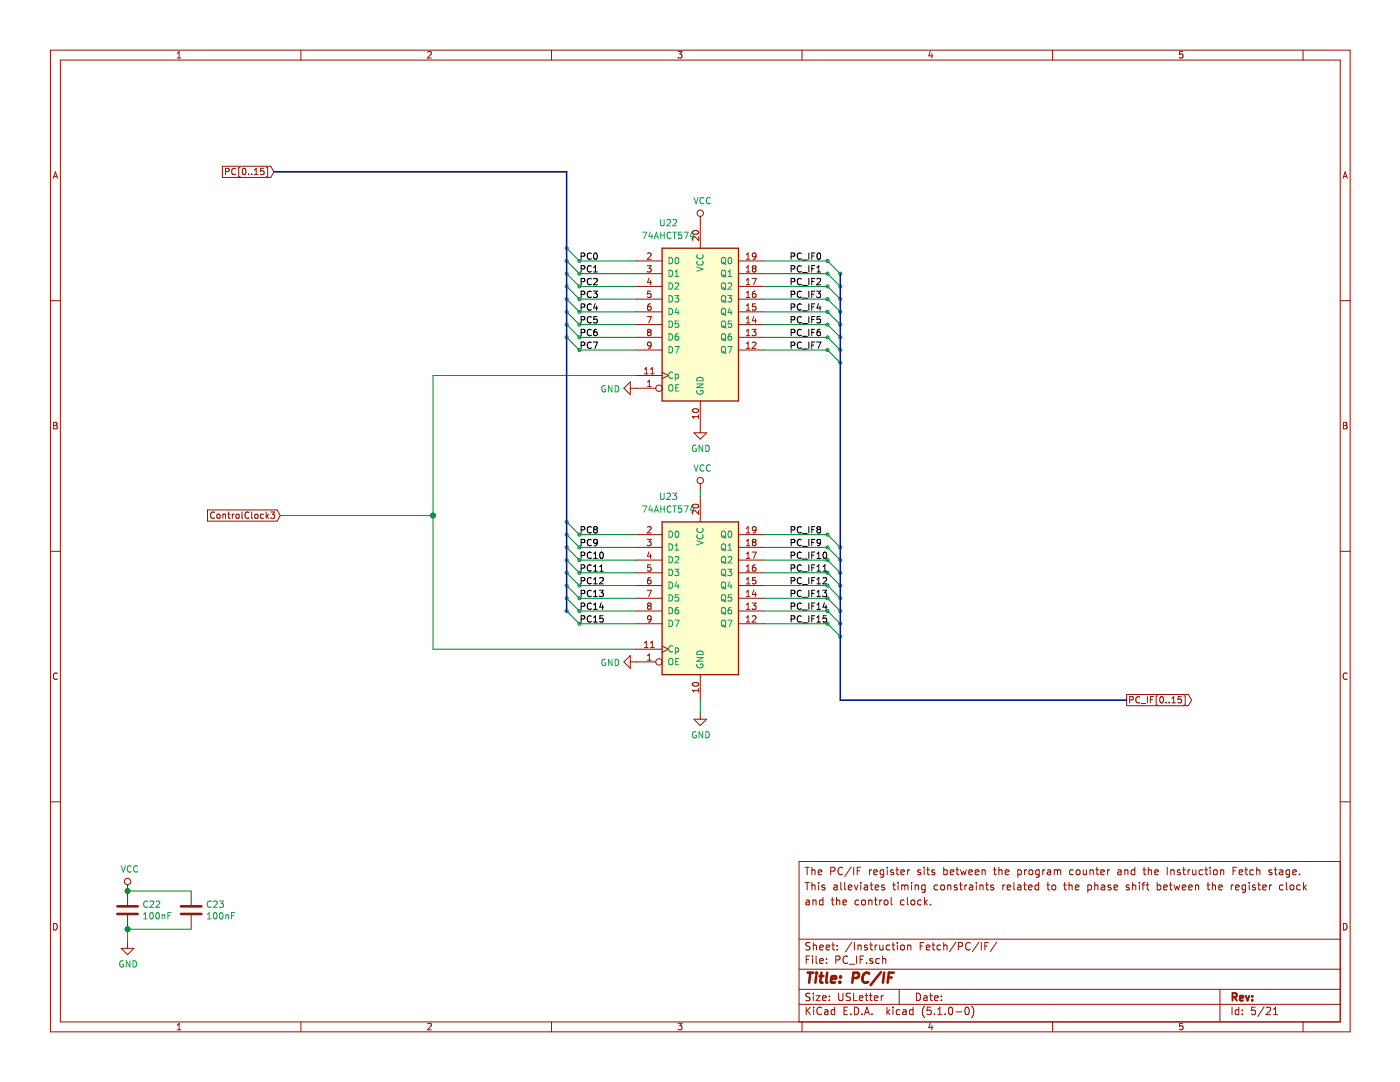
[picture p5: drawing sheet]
<svg xmlns="http://www.w3.org/2000/svg" width="279mm" height="216mm" viewBox="0 0 279 216" stroke-linecap="round" stroke-linejoin="round" font-family="sans-serif">
<g fill="none" stroke="#981200" stroke-width=".2">
<path d="M10.1 10h259.3v195.9h-259.3zM12 12h255.5v191.9h-255.5zM35.4 11.6h.7M35.4 10.6l.3-.3v1.3M60.1 10v2M85.3 10.4l.6-.1 .2 .3-.8 1h.8M110.1 10v2M135.3 10.3h.8l-.4 .5 .3 .1v.6l-.1 .1-.6-.1M160.1 10v2M185.7 10.2l-.4 1h.9M186 10.7v.9M210.1 10v2"/>
<path d="M236 10.3h-.6v.6l.2-.1h.4v.7l-.1 .1-.5-.1M260.1 10v2M10.6 35.6l.5-1.3 .4 1.3M10.7 35.2h.7M44.4 33.2h9.6l.7 1.1-.7 1.1h-9.6zM45 34.2h.6l.2-.2-.1-.3-.7-.1v1.2M47 33.7a.58 .58 0 0 0-.8 .5 .58 .58 0 0 0 .7 .6l.1-.1M47.9 33.5h-.3v1.8h.3M48.5 33.7l.1-.1a.67 .67 0 0 1 .5 .6 .67 .67 0 0 1-.5 .6l-.3-.4zM49.6 34.7v.1M50.2 34.7v.1M50.8 34.8h.7"/>
<path d="M50.8 33.9l.3-.3v1.2M52.6 33.6h-.6v.6l.5-.1 .2 .2v.3l-.2 .2-.5-.1M53.1 33.5h.3v1.8h-.3M268 35.6l.5-1.3 .4 1.3M268.1 35.2h.7M10.1 60h1.9M127.1 59.7h5M127.1 57.1h5M127.1 54.6h5M127.1 52.1h5M129.2 53h.8l-.5 .5 .4 .1 .1 .5-.3 .2-.5-.1M129.2 50.6l.5-.1 .3 .3-.8 .9h.8"/>
<path d="M129.5 55.5l-.3 .9h.8M129.8 56v.8M129.9 58.1h-.6l-.1 .6 .5-.1 .3 .2v.3l-.3 .3-.5-.2M138.3 46.1a.61 .61 0 0 1 .7-.2 .61 .61 0 0 1 .4 .7 .76 .76 0 0 1-1.2-.3zM139.4 47.2v.8l-.9-.8-.3 .3 .1 .5M139.8 43.2v6.3M147.4 59.7h5.1M147.4 57.1h5.1M147.4 54.6h5.1M147.4 52.1h5.1M148.9 53.4l.4-.4v1.3M148.9 50.8l.4-.3v1.2"/>
<path d="M148.9 55.9l.4-.4v1.3M148.9 58.4l.4-.3v1.3M148.9 59.4h.8M148.9 56.8h.8M148.9 54.3h.8M148.9 51.7h.8M150.1 55.5h.8l-.5 1.3M150.4 53.6l-.3-.3 .3-.3h.2l.3 .3-.3 .3M150.4 53.6l-.3 .2 .1 .4 .2 .1 .4-.1 .1-.1v-.3l-.3-.2M150.4 53.6h.2M150.8 58.1l-.5 .1-.2 .4 .1 .6 .6 .1 .1-.2-.1-.5h-.4l-.3 .2M150.9 51l-.3 .3-.3-.1-.2-.2 .2-.5h.3l.2 .1a.84 .84 0 0 1-.3 1.1h-.2"/>
<path d="M267.5 60h1.9M125.8 76.2v2.5l-1.3-1.2zM125.8 77.5h5.1M127.1 74.9h5M127.1 69.8h5M127.1 67.3h5M127.1 64.8h5M127.1 62.2h5M128.6 73.7l.4-.4v1.3M128.6 74.6h.7M129.2 63.2h.8l-.5 1.2M129.2 77.1h.8"/>
<path d="M129.2 76.2l.4-.3v1.2M129.5 66.3l-.3 .2v.3l.3 .2 .3-.1 .2-.1v-.3l-.3-.2M129.5 66.3l-.3-.3 .3-.3h.2l.3 .3-.3 .3M129.5 66.3h.2M129.8 74.6h.8M129.8 73.7l.4-.4v1.3M129.8 60.6h-.2a.79 .79 0 0 0-.1 1.3l.3-.1 .2-.4-.3-.3h-.2l-.3 .3M130 68.8l-.3 .2h-.4l-.1-.2 .1-.4 .4-.2 .3 .3-.2 .9-.5 .1M132.1 74.3l1.3 .6-1.3 .7M147.4 69.8h5.1M147.4 67.3h5.1M147.4 64.8h5.1"/>
<path d="M147.4 62.2h5.1M148.9 66.1l.4-.4v1.3M148.9 69.5h.8M148.9 61l.4-.4v1.3M148.9 63.5l.4-.3v1.2M148.9 68.6l.4-.4v1.3M148.9 67h.8M148.9 64.4h.8M148.9 61.9h.8M150.1 65.7h.8l-.5 .5 .4 .1 .1 .5-.3 .2-.5-.1M150.1 68.4l.5-.2 .3 .4-.8 .9h.8M150.4 63.1l-.3 .9h.8"/>
<path d="M150.8 63.6v.8M150.8 60.6h-.6l-.1 .6 .5-.1 .3 .3v.3l-.3 .2-.5-.1M10.7 84.3h.4l.3 .2-.3 .4 .3 .2-.2 .5h-.5zM10.7 84.9h.4M138.3 81.7a.61 .61 0 0 1 .7-.2 .61 .61 0 0 1 .4 .6 .76 .76 0 0 1-1.2-.2zM138.5 86.4h2.5l-1.2 1.2zM139.4 82.8v.7M139.4 83.1h-1.2l.3 .4M139.8 80v6.4M139.8 96.5v1.3M139.8 99.1v5M268.1 84.3h.4l.3 .2-.3 .4 .3 .2-.2 .5h-.5z"/>
<path d="M268.1 84.9h.4M10.1 110h1.9M41.4 101.8h13.9l.6 1.1-.6 1.1h-13.9zM42.8 102.3a.56 .56 0 0 0-.8 .5 .56 .56 0 0 0 .8 .5M43.4 102.6l.5 .1-.1 .7h-.3l-.2-.2zM44.5 102.7l.5-.1v.8M44.5 102.6v.8M45.4 102.6h.5M45.6 102.2v1.1l.3 .1M46.4 102.6v.8M46.7 102.6l-.3 .2M47.2 102.6l.5 .1-.1 .7h-.3l-.2-.2z"/>
<path d="M48.3 102.2v1.1l.2 .1M49.7 102.3a.56 .56 0 0 0-.8 .1 .56 .56 0 0 0 .1 .7l.3 .3 .4-.1M50.2 102.2v1.1l.2 .1M51 102.6h.3l.2 .2v.4l-.2 .2-.5-.2zM52.6 102.6h-.4l-.2 .2 .1 .6h.5M53.1 102.2v1.2M53.2 102.9l.4 .5M53.6 102.6l-.5 .5M54 102.2h.8l-.4 .4 .4 .2v.5l-.2 .1-.6-.1M127.1 119.4h5M127.1 116.8h5M127.1 114.3h5"/>
<path d="M127.1 111.8h5M127.1 109.2h5M127.1 106.7h5M129.2 107.6h.8l-.5 .5 .4 .1 .1 .5-.3 .2-.5-.1M129.2 117.8h.8l-.5 1.2M129.2 105.2l.5-.1 .3 .3-.8 .9h.8M129.5 110.1l-.3 .9h.8M129.8 115.2h-.2a.79 .79 0 0 0-.1 1.3h.3l.2-.5-.3-.3h-.2l-.3 .3M129.8 110.6v.8M129.9 112.7h-.6l-.1 .6 .5-.1 .3 .2v.3l-.3 .3-.5-.2M138.3 100.7a.61 .61 0 0 1 .7-.2 .61 .61 0 0 1 .4 .7 .76 .76 0 0 1-1.2-.3zM139.4 101.8v.8l-.9-.8-.3 .3 .1 .5"/>
<path d="M147.4 119.4h5.1M147.4 116.8h5.1M147.4 114.3h5.1M147.4 111.8h5.1M147.4 109.2h5.1M147.4 106.7h5.1M148.9 105.4l.4-.3v1.2M148.9 108l.4-.4v1.3M148.9 110.5l.4-.3v1.2M148.9 113.1l.4-.4v1.3M148.9 115.6l.4-.4v1.3M148.9 118.1l.4-.3v1.2"/>
<path d="M148.9 119h.8M148.9 116.5h.8M148.9 114h.8M148.9 111.4h.8M148.9 108.9h.8M148.9 106.3h.8M150.1 110.2h.8l-.5 1.2M150.4 108.2l-.3-.3 .3-.3h.2l.3 .3-.3 .3M150.4 108.2l-.3 .2 .1 .4 .2 .1 .4-.1 .1-.1v-.3l-.3-.2M150.4 108.2h.2M150.4 117.7l-.3 .9h.8M150.8 112.7l-.5 .1-.2 .5 .1 .5 .6 .1 .1-.2-.1-.4-.4-.1-.3 .2"/>
<path d="M150.8 118.2v.8M150.8 115.2h-.6l-.1 .6 .5-.1 .3 .3v.3l-.3 .2-.5-.1M150.9 105.6l-.3 .3-.3-.1-.2-.2 .2-.4 .3-.1 .2 .1a.84 .84 0 0 1-.3 1.1h-.2M267.5 110h1.9M11.4 134.4a.62 .62 0 0 0-.8 .4 .62 .62 0 0 0 .6 .8l.2-.1M125.8 132.1h5.1M125.8 130.8v2.5l-1.3-1.2zM127.1 129.5h5M127.1 124.5h5M127.1 121.9h5M128.6 128.3l.4-.4v1.3M128.6 129.2h.7"/>
<path d="M129.2 130.8l.4-.3v1.2M129.2 131.7h.8M129.5 120.9l-.3-.3 .3-.3h.2l.3 .3-.3 .3M129.5 120.9l-.3 .2v.3l.3 .2 .3-.1 .2-.1v-.3l-.3-.2M129.5 120.9h.2M129.8 128.3l.4-.4v1.3M129.8 129.2h.8M130 123.4l-.3 .2h-.4l-.1-.2 .1-.4 .4-.1 .3 .2-.2 .9-.5 .1M132.1 128.9l1.3 .6-1.3 .7M138.3 136.3a.61 .61 0 0 1 .7-.2 .61 .61 0 0 1 .4 .6 .76 .76 0 0 1-1.2-.2zM139.4 137.4v.7M139.4 137.7h-1.2l.3 .4"/>
<path d="M139.8 134.6v5.1M147.4 124.5h5.1M147.4 121.9h5.1M148.9 120.7l.4-.4v1.3M148.9 123.2l.4-.3v1.2M148.9 124.1h.8M148.9 121.6h.8M150.1 120.3h.8l-.5 .5 .4 .1 .1 .5-.3 .2-.5-.1M150.1 123l.5-.1 .3 .3-.8 .9h.8M224.8 138.6h12.4l.6 1.1-.6 1.1h-12.4zM225.5 139.6l.6-.1v-.4l-.6-.1v1.3M227.5 139.1a.56 .56 0 0 0-.8 .5 .56 .56 0 0 0 .8 .5"/>
<path d="M229 139v1.3M229.6 139.6h.4M230.2 139h-.6v1.3M231 138.9h-.3v1.8h.3M231.6 139.1l.2-.1a.67 .67 0 0 1 .4 .6 .67 .67 0 0 1-.4 .7l-.3-.5zM233.9 139.3l.3-.3v1.3M235.7 139h-.6v.6l.5-.1 .2 .2v.3l-.2 .3-.5-.2M236.2 138.9h.3v1.8h-.3M268.8 134.4a.62 .62 0 0 0-.8 .4 .62 .62 0 0 0 .6 .8l.2-.1M10.1 160h1.9M138.5 143.5h2.5l-1.2 1.3zM139.8 142.2v1.3"/>
<path d="M227.7 140.4h1M232.7 140.1v.2M233.3 140.1v.2M233.9 140.3h.7M267.5 160h1.9M25.5 176.5v4.1M38.2 177.8v2.8M160.7 176.1h.8M160.7 173.1h.8M160.9 179.7h.5l.1 .9M161.1 173.1v1.4M161.1 176.1v1.5"/>
<path d="M161.5 179.9l-.5 .1-.2 .2 .2 .4 .5-.1M162 173.1v1.4M162 176.1v1.5M162 173.7l.1-.1a.37 .37 0 0 1 .6 .2v.7M162 176.7h.1a.37 .37 0 0 1 .6 .1v.8M162.2 179.7l.2-.1 .4 .1 .1 .9M162.2 179.6v1M163.3 174.1l.7-.2-.1-.3h-.4l-.2 .2 .1 .7h.5M163.4 176.1v.1M163.4 176.6v1M164.2 179.7l-.4-.1-.3 .3 .1 .5 .2 .2 .4-.1M164.2 179.1v1.5"/>
<path d="M164.6 176.7a.37 .37 0 0 0-.6 .1l.1 .2 .5 .1v.2l-.2 .3-.4-.1M165.8 173.8h.7l.2-.2-.2-.5h-.7v1.4M165.9 179.6h.6M166.1 179.1v1.3l.4 .2M166.5 176.7h.5l.1 .9M166.9 179.7h.1a.37 .37 0 0 1 .6 .1v.8M166.9 179.1v1.5M167.1 176.9l-.5 .1-.2 .2 .2 .4 .5-.1M167.8 176.1v1.3l.2 .2M168.2 173.2a.59 .59 0 0 0-.8 0 .59 .59 0 0 0-.2 .7 .56 .56 0 0 0 .3 .6 .56 .56 0 0 0 .7-.1M168.6 176.1v1.3l.2 .2M169.3 177.1l.7-.2-.1-.2-.4-.1-.2 .2 .1 .7h.5"/>
<path d="M169.9 173l-1.3 1.9M170.4 173.1v1.4M170.5 176.6l.4 1 .3-1M171.1 173.8h.5M171.4 179.7l-.5-.1-.3 .3 .1 .5 .2 .2 .5-.1M171.8 176.1v.1M171.8 176.6v1M171.8 173.1h-.7v1.4M172 179.7l.2-.1 .4 .1v.7l-.2 .2-.4-.2zM172.5 176.7h.6l.1 .9M173.2 176.9l-.6 .1-.2 .2 .2 .4 .6-.1M173.4 179.7a.37 .37 0 0 1 .6 .1v.8"/>
<path d="M173.4 179.6v1M173.5 173.6v.9M173.6 176.6h.6M173.9 176.1v1.3l.3 .2M173.9 173.6h-.3l-.1 .2M174.4 174.1l.7-.2-.1-.3h-.4l-.2 .2v.7h.6M174.5 179.6h.6M174.7 177.1l.7-.2-.1-.2-.4-.1-.2 .2v.7h.6M174.7 179.1v1.3l.4 .2M175.6 179.6v1M176 179.6l-.4 .3M176.4 173.6v1.2l-.3 .3-.4-.1"/>
<path d="M176.4 173.6h-.5l-.3 .2 .1 .6 .2 .1h.5M176.5 176.7a.37 .37 0 0 0-.6 .1l.1 .2 .5 .1 .1 .2-.2 .3-.5-.1M176.5 179.7l.2-.1 .4 .1v.7l-.2 .2-.4-.2zM177.1 173.1v.1M177.1 173.6v.9M177.9 179.1v1.3l.2 .2M178.1 176.6h.6M178.3 173.6h-.4l-.2 .2 .1 .2 .5 .1v.4h-.6M178.4 176.1v1.3l.3 .2M178.8 173.6h.6M179 173.1v1.2l.4 .2M179.2 176.1v.1"/>
<path d="M179.2 176.6v1M179.8 174.1l.7-.2-.1-.3h-.4l-.2 .2 .1 .7h.5M179.9 176.7l.5-.1 .2 .2M179.9 176.6v1M180.4 179.7l-.4-.1-.3 .3 .1 .5 .2 .2 .4-.1M180.6 176.8l.2-.2 .3 .1 .1 .9M180.6 176.8v.8M181.1 179.1v1.3l.2 .2M181.1 173.6v.9M181.6 173.6l-.5 .2M181.9 179.7l.2-.1 .4 .1v.7l-.2 .2-.4-.2zM181.9 176.1v.1"/>
<path d="M181.9 176.6v1M182.6 176.7h.1a.37 .37 0 0 1 .6 .1v.8M182.6 176.6v1M183.7 173.6a.37 .37 0 0 0-.6 .2l.1 .2 .5 .1 .1 .2-.2 .2h-.5M183.9 179.7l-.5-.1-.3 .3 .1 .5 .2 .2 .5-.1M184.4 173.1v.1M184.4 173.6v.9M184.5 179.1v1.5M184.6 176.7l-.4-.1-.3 .3 .1 .5 .2 .2 .4-.1M184.6 176.6v1.2l-.2 .3-.4-.1M184.9 173.6h.6M185.1 179.6l-.6 .5"/>
<path d="M185.1 173.1v1.2l.4 .2M186.5 173.6h-.4l-.2 .2 .1 .2 .5 .1v.4h-.6M187.1 176.7l-.4-.1-.3 .3 .1 .5 .2 .2 .4-.1M187.8 176.7l.2-.1 .4 .1v.7l-.2 .2-.4-.2zM188.3 173.1v1.4M188.3 173.6h.5l.3 .2-.1 .6-.2 .1h-.5M189.1 176.7l.3-.1 .3 .1 .1 .9M189.1 176.6v1M189.6 174.1l.8-.2-.1-.3h-.5l-.2 .2 .1 .7h.6M190.8 173.6h.5M191 176.7l-.4-.1-.2 .2 .1 .2 .5 .1v.4h-.6M191 173.1v1.2l.3 .2"/>
<path d="M191.5 176.6h.6M191.7 176.1v1.3l.4 .2M191.7 173.6l.3 .9 .3-.7 .3 .7 .2-.9M192.6 176.6v1M193 176.6l-.4 .3M193.4 174.1l.7-.2-.1-.3h-.4l-.2 .2v.7h.6M193.5 176.7h.6v.9M194.1 176.9l-.5 .1-.2 .2 .2 .4 .5-.1M194.6 174.1l.8-.2-.1-.3h-.5l-.2 .2 .1 .7h.6M194.8 176.1v.1M194.8 176.6v1M195.6 176.7l.2-.1 .3 .1 .1 .9"/>
<path d="M195.6 176.6v1M196 173.7l.2-.1h.4v.9M196 173.6v.9M196.7 176.6h.6M196.9 176.1v1.3l.4 .2M198.3 176.7a.37 .37 0 0 0-.6 .1l.1 .2 .5 .1 .1 .2-.3 .3-.4-.1M198.3 173.6h.5M198.5 173.1v1.2l.3 .2M199.3 173.7l.2-.1h.4l.1 .9M199.3 173.1v1.4M200.1 176.6v1M200.6 176.6l-.3 .1-.2 .2"/>
<path d="M200.6 174.1l.8-.2-.1-.3h-.5l-.2 .2 .1 .7h.6M201 177.1l.7-.2-.1-.2-.4-.1-.2 .2v.7h.6M202.3 176.1v1.3l.2 .2M203.1 176.7h.6l.1 .9M203.1 173.6h.5l.2 .2v.6l-.2 .1h-.5M203.1 173.6v1.5M203.8 176.9l-.5 .1-.2 .2 .2 .4 .5-.1M204.3 176.6h.5M204.5 176.1v1.3l.3 .2M204.5 173.6v.9M204.9 173.6l-.4 .2M205.3 177.1l.7-.2-.1-.2-.4-.1-.2 .2v.7h.6"/>
<path d="M205.4 173.7l.2-.1 .5 .1v.7l-.3 .1-.4-.1zM207.3 176.7l-.5-.1-.2 .3v.5l.2 .2 .5-.1M207.3 176.1v1.5M207.4 173.6l-.1 1.3-.2 .2-.3-.1M207.4 173.6h-.4l-.3 .2 .1 .6 .2 .1h.4M208.1 173.6v.9M208.5 173.6l-.4 .2M208.9 176.6h.6M209 173.6h.6l.1 .9M209.1 176.1v1.3l.4 .2M209.7 173.9l-.5 .1-.2 .2 .2 .3h.5M210 176.7l.2-.1 .4 .1v.7l-.2 .2-.4-.2z"/>
<path d="M210.4 173.7l.1-.1a.37 .37 0 0 1 .6 .2M210.4 173.6v.9M211.1 173.8l.2-.2h.3l.1 .9M211.1 173.8v.7M212.2 176.6h.6M212.5 176.1v1.3l.3 .2M213.3 176.7h.1a.37 .37 0 0 1 .6 .1v.8M213.3 176.1v1.5M214.2 173.6h-.5l-.2 .2v.6l.2 .1h.5M214.6 177.1l.7-.2-.1-.2-.4-.1-.2 .2 .1 .7h.5M214.8 173.7l.2-.1 .5 .1v.7l-.3 .1-.4-.1zM216.2 173.6l.1 .9h.3l.2-.1"/>
<path d="M216.8 173.6v.9M217.1 176.7l.4-.1 .3 .3v.5l-.3 .2-.4-.1M217.1 176.6v1.5M217.5 173.7l.1-.1a.37 .37 0 0 1 .6 .2v.7M217.5 173.6v.9M218.5 176.7l.2-.1 .3 .1 .1 .9M218.5 176.1v1.5M218.7 173.6h.6M218.9 173.1v1.2l.4 .2M219.7 174.1l.7-.2-.1-.3h-.4l-.2 .2v.7h.6M219.8 176.7h.6l.1 .9M220.5 176.9l-.5 .1-.3 .2 .3 .4 .5-.1"/>
<path d="M221 173.6v.9M221.5 173.6l-.5 .2M221.7 176.7l-.4-.1-.2 .2 .1 .2 .5 .1v.4h-.6M222.3 177.1l.7-.2v-.2l-.5-.1-.2 .2 .1 .7h.6M223.1 173.6h.6l.1 .9M223.8 173.9l-.6 .1-.2 .2 .2 .3h.6M224.5 173.7l.2-.1h.3l.1 .9M224.5 173.6v.9M225.3 176.7l-.4-.1-.2 .2 .1 .2 .5 .1v.4h-.6M226 176.7h.1a.37 .37 0 0 1 .6 .1v.8M226 176.1v1.5M226.5 173.6h-.5l-.3 .2 .1 .6 .2 .1h.5"/>
<path d="M226.5 173.1v1.4M227.4 176.1v.1M227.4 176.6v1M227.9 176.6h.6M228.1 173.6h.6M228.3 173.1v1.2l.4 .2M228.5 176.1l-.4 .2v1.3M228.7 176.6h.6M229 176.1v1.3l.3 .2M229.2 173.7v-.1a.37 .37 0 0 1 .6 .2v.7M229.2 173.1v1.4M230.5 174.1l.7-.2-.1-.3h-.4l-.2 .2v.7h.6"/>
<path d="M230.9 176.7l.5-.1 .3 .3-.1 .5-.2 .2-.5-.1M230.9 176.1v1.5M232.2 177.1l.7-.2v-.2l-.5-.1-.2 .2 .1 .7h.6M232.9 173.1v1.4M233.4 176.6h.5M233.6 176.1v1.3l.3 .2M233.7 173.7v-.1a.37 .37 0 0 1 .6 .2v.7M233.7 173.6v.9M234.3 176.6l.3 1 .3-.7 .3 .7 .2-1M235.5 173.6h-.3l-.2 .2v.2l.5 .1v.4h-.5M235.9 177.1l.8-.2-.1-.2-.4-.1-.3 .2 .1 .7h.6M236 173.6h.6"/>
<path d="M236.2 173.1v1.2l.4 .2M237.1 173.6v.9M237.2 177.1l.8-.2-.1-.2-.5-.1-.2 .2 .1 .7h.6M237.5 173.6l-.4 .2M238 173.6l.1 .9h.3l.3-.1M238.6 176.7l.2-.1 .4 .1v.9M238.6 176.6v1M238.7 173.6v.9M240 173.6h-.4l-.3 .2 .1 .6 .2 .1h.4M240.4 173.6h.6M240.7 173.1v1.2l.3 .2M240.9 176.6h.5"/>
<path d="M241.1 176.1v1.3l.3 .2M241.5 173.1v.1M241.5 173.6v.9M241.9 176.7l.3-.1 .3 .1 .1 .9M241.9 176.1v1.5M242.2 173.7l.2-.1 .5 .1v.7l-.2 .1-.5-.1zM243.2 177.1l.7-.2v-.2l-.5-.1-.2 .2 .1 .7h.6M243.6 173.7l.2-.1h.4v.9M243.6 173.6v.9M245.7 176.6v1M246.1 173.8h.5M246.2 176.6l-.5 .3"/>
<path d="M246.6 177.1l.7-.2-.1-.2-.4-.1-.2 .2 .1 .7h.5M246.8 173.1h-.7v1.4M247.3 174.1l.7-.2-.1-.3h-.4l-.2 .2 .1 .7h.5M248.4 173.6h.6M248.6 176.7l-.4-.1-.3 .3v.5l.3 .2 .4-.1M248.6 176.6l-.1 1.3-.2 .2-.4-.1M248.6 173.1v1.2l.4 .2M249.3 176.1v.1M249.3 176.6v1M250.1 173.6h-.4l-.3 .2 .1 .6 .2 .1h.4M250.5 176.7l-.4-.1-.2 .2 .1 .2 .5 .1v.4h-.6M250.8 173.7l.1-.1a.37 .37 0 0 1 .5 .2v.7"/>
<path d="M250.8 173.1v1.4M251 176.6h.6M251.2 176.1v1.3l.4 .2M252 177.1l.7-.2v-.2l-.5-.1-.2 .2 .1 .7h.6M253.4 176.6v1M253.8 176.6l-.3 .1-.1 .2M253.8 173.6h-.4l-.2 .2 .1 .2 .5 .1v.4h-.6M254.3 173.6h.6M254.5 173.1v1.2l.4 .2M255.4 173.6h.5l.1 .9M256 173.9l-.5 .1-.2 .2 .2 .3h.5M256.1 176.7l-.4-.1-.3 .3v.5l.3 .2 .4-.1"/>
<path d="M256.7 176.1v1.3l.2 .2M257.4 173.6v1.2l-.3 .3-.4-.1M257.4 173.6h-.5l-.3 .2 .1 .6 .2 .1h.5M257.5 176.7l.2-.1 .4 .1v.7l-.2 .2-.4-.2zM258 174.1l.7-.2v-.3h-.5l-.2 .2 .1 .7h.6M259.4 174.4v.1M259.5 176.7l-.4-.1-.3 .3 .1 .5 .2 .2 .4-.1M260.2 176.1v1.5M260.3 177l.4 .6M260.7 176.6l-.5 .5M267.5 171.9h-108v32M10.7 184.3a.65 .65 0 0 1 .7 .6 .65 .65 0 0 1-.7 .7z"/>
<path d="M24.2 189.2h2.5l-1.2 1.3zM25.5 182.6v2.8M25.5 188v1.2M38.2 182.6v2.8M159.5 197.4h108M159.5 193.4h108M159.5 187.4h108M160.9 191.5h.5M161.6 190.8h-.7v1.5M161.7 198.2h-.6l-.3 .3 .1 .3 .7 .3v.4l-.2 .2-.6-.1M161.7 188.1h-.6l-.3 .2 .1 .4 .7 .3v.4l-.2 .2-.6-.1M162.2 190.8v.1"/>
<path d="M162.2 191.3v1M162.3 188.1v1.5M162.3 198.2v.1M162.3 198.7v1M162.3 188.7l.2-.1h.4v1M162.9 198.7h.8l-.8 1h.8M162.9 190.8v1.2l.2 .3M163.6 189.1l.7-.2-.1-.3h-.4l-.2 .2 .1 .7h.5M163.6 191.8l.7-.2-.1-.3h-.4l-.2 .2 .1 .7h.5M164.2 199.2l.7-.2-.1-.2-.4-.1-.2 .2v.7h.6M164.9 189.1l.7-.2-.1-.3h-.4l-.2 .2 .1 .7h.5M165 192.1v.2"/>
<path d="M165 191.3v.2M165.5 198.8v.1M165.5 199.5v.2M166 188.6h.6M166.2 188.1v1.3l.4 .2M166.8 191.5h.7l.1-.6-.2-.1h-.6v1.5M167.1 189.4v.2M167.1 188.6v.2M167.4 198.2v1.2l.2 .3h.4l.2-.3v-1.2M168.2 180.1l.7-.2v-.2l-.5-.1-.2 .2 .1 .7h.6M169.1 190.9a.7 .7 0 0 0-.9 .5 .7 .7 0 0 0 .7 .9l.2-.2M169.4 192.4h1.2"/>
<path d="M169.7 198.2h-.6l-.2 .3v.3l.8 .3v.4l-.3 .2-.5-.1M170 188l-1.3 1.9M170.4 198.2v1.5h.7M170.5 188.1v1.5M170.9 190.8v1.5M171.2 188.7l.2-.1h.4l.1 1M171.2 188.6v1M171.5 199.2l.7-.2-.1-.2-.4-.1-.2 .2 .1 .7h.5M171.7 191.5h.4M172.4 190.8h-.7v1.5M172.6 198.7h.6M172.9 198.2v1.3l.3 .2"/>
<path d="M172.9 192.1v.2M173.1 188.6h-.4l-.2 .2 .1 .2 .5 .1v.4h-.6M173.5 198.7h.6M173.6 188.6h.5M173.7 198.2v1.3l.4 .2M173.8 188.1v1.3l.3 .2M174.1 191.3h-.3l-.2 .2v.2l.5 .1v.4h-.5M174.5 199.2l.7-.2-.1-.2-.4-.1-.2 .2 .1 .7h.5M174.7 188.6v1M175.1 188.6h-.3l-.1 .2M175.5 191.3h-.4l-.3 .2 .1 .6 .2 .2 .4-.1M175.6 188.6v.8a.39 .39 0 0 0 .6 0"/>
<path d="M175.9 198.7v1M176.2 191.4l.2-.1h.3l.1 1M176.2 190.8v1.5M176.2 188.6v1M176.3 198.7l-.4 .3M177.6 188.6h-.5l-.2 .2v.6l.2 .2 .5-.1M178 188.6h.6M178.2 188.1v1.3l.4 .2M179.1 188.1v.1M179.1 188.6v1M179.5 197.4v3M179.8 188.7l.2-.1 .4 .1 .1 .6-.1 .2-.4 .1-.2-.2z"/>
<path d="M181.1 188.7l.1-.1a.37 .37 0 0 1 .6 .2v.8M181.1 188.6v1M182.9 198.2a.75 .75 0 0 1 .8 .7 .75 .75 0 0 1-.8 .8zM183.6 188.8h.5M184.4 188.1h-.8v1.5M184.4 198.8h.5l.1 .9M184.6 180l.5 .6M184.9 189.1l.7-.2-.1-.3h-.4l-.2 .2v.7h.6M185 199l-.5 .1-.2 .2 .2 .4 .5-.1M185.5 198.7h.6M185.7 180.4v.2M185.7 198.2v1.3l.4 .2"/>
<path d="M186 188.6h.6M186.2 188.1v1.3l.4 .2M186.5 199.2l.7-.2v-.2l-.5-.1-.2 .2 .1 .7h.6M187.7 188.6h-.4l-.3 .2 .1 .7h.6M187.9 199.5v.2M187.9 198.8v.1M188.3 188.7l.1-.1a.37 .37 0 0 1 .6 .2v.8M188.3 188.1v1.5M190.8 188l-1.3 1.9M191.3 188.8h.7l.1-.2-.1-.5h-.7v1.5M193.6 188.2a.59 .59 0 0 0-.7 0 .59 .59 0 0 0-.2 .7 .56 .56 0 0 0 .3 .6 .56 .56 0 0 0 .6-.1M195.4 188l-1.3 1.9"/>
<path d="M195.8 188.1v1.5M196.6 188.8h.5M197.3 188.1h-.7v1.5M198.9 188l-1.3 1.9M243.5 197.4v6.5M268.1 184.3a.65 .65 0 0 1 .7 .6 .65 .65 0 0 1-.7 .7zM35.4 204.5l.3-.3v1.3M35.4 205.5h.7M60.1 203.9v2M85.3 204.3l.6-.1 .2 .3-.8 1h.8M110.1 203.9v2M135.3 204.2h.8l-.4 .5 .3 .1v.6l-.1 .1-.6-.1"/>
<path d="M159.5 200.4h108M160.1 203.9v2M160.9 201v1.5M161.1 201.6l.6 .9M161.7 201l-.8 .8M162.4 201v.1M162.4 201.5v1M163.9 201.1a.59 .59 0 0 0-.7 0 .59 .59 0 0 0-.2 .7 .56 .56 0 0 0 .3 .6 .56 .56 0 0 0 .6-.1M164.6 201.5h.6v1M165.2 201.8l-.5 .1-.2 .2 .2 .4 .5-.1M166.6 201.5h-.5l-.2 .3v.5l.2 .2 .5-.1M166.6 201v1.5"/>
<path d="M168.4 201.7h.5M169.1 201h-.7v1.5h.7M169.8 202.3v.2M170.5 201a.76 .76 0 0 1 .9 .7 .76 .76 0 0 1-.9 .8zM172 202.3v.2M172.5 202.5l.5-1.5 .5 1.5M172.6 202h.8M174 202.3v.2M177 201v1.5M177.1 201.9l.5 .6M177.6 201.5l-.6 .5M178.2 201v.1"/>
<path d="M178.2 201.5v1M179.6 201.5h-.4l-.3 .3v.5l.3 .2 .4-.1M180.2 201.5h.6l.1 1M180.9 201.8l-.5 .1-.3 .2 .3 .4 .5-.1M182.2 201.5h-.4l-.3 .3 .1 .5 .2 .2 .4-.1M182.2 201v1.5M184.5 200.8a1.71 1.71 0 0 0 0 2.2M185.7 204.1l-.4 1h.9M185.8 201h-.7l-.1 .7 .2-.2 .5 .1 .2 .2-.1 .5-.2 .2-.6-.2M186 204.6v.9M186.5 202.3v.2M187.1 202.5h.9"/>
<path d="M187.1 201.4l.5-.4v1.5M188.6 202.3v.2M189.4 201.1l.4-.1a.94 .94 0 0 1 0 1.5 .82 .82 0 0 1-.4-1.4zM190.8 201.9h1.1M192.8 201h.1a.8 .8 0 0 1 .5 .7 .8 .8 0 0 1-.5 .8 1 1 0 0 1-.1-1.5zM193.9 200.8a1.71 1.71 0 0 1 0 2.2M210.1 203.9v2M236 204.2h-.6v.6l.2-.1h.4v.7l-.1 .1-.5-.1M245.9 201v1.5M247.2 201.5h-.4l-.3 .3 .1 .6h.6M247.2 201v1.5M247.9 202.3v.2"/>
<path d="M247.9 201.5v.2M250.5 201h-.7l-.1 .7 .2-.2 .5 .1 .2 .2-.1 .5-.2 .2-.6-.2M252.3 200.9l-1.3 1.9M252.7 201.1l.6-.1 .3 .4-1 1.1h1M254.1 202.5h.9M254.1 201.4l.5-.4v1.5M260.1 203.9v2"/>
<circle cx="139.8" cy="42.5" r=".64"/>
<circle cx="131.5" cy="77.5" r=".64"/>
<circle cx="139.8" cy="95.9" r=".64"/>
<circle cx="131.5" cy="132.1" r=".64"/>
<circle cx="25.5" cy="175.9" r=".64"/>
</g>
<g fill="none" stroke="#009596" stroke-width=".2">
<path d="M138.5 39.4l.4 1.3 .4-1.3M140.5 39.5a.56 .56 0 0 0-.8 .5 .56 .56 0 0 0 .8 .5M141.7 39.5a.56 .56 0 0 0-.8 .5 .56 .56 0 0 0 .8 .5M128.2 46.3h.9l-.6 1.3M129.8 46.3l-.3 .9h.8M130.1 46.8v.8M130.6 47.6l.4-1.3 .4 1.3M130.7 47.2h.6M131.8 43.8v1l.3 .3h.2l.2-.3v-1M131.9 46.3v1.3M131.9 46.9h.7M132.6 46.3v1.3"/>
<path d="M133.1 43.9l.5-.1 .2 .3-.8 1h.8M133.5 59a.64 .64 0 0 1 .7 .6 .64 .64 0 0 1-.7 .6zM133.5 56.4a.64 .64 0 0 1 .7 .7 .64 .64 0 0 1-.7 .6zM133.5 53.9a.64 .64 0 0 1 .7 .6 .64 .64 0 0 1-.7 .7zM133.5 51.4a.64 .64 0 0 1 .7 .6 .64 .64 0 0 1-.7 .6zM133.9 46.5a.6 .6 0 0 0-.8 .4 .6 .6 0 0 0 .6 .7l.2-.1M134.3 46.3h.7M134.3 43.9l.5-.1 .2 .3-.8 1h.8M134.6 46.3v1.3M134.7 59h.8l-.5 .5 .4 .1 .1 .4-.3 .2-.5-.1M134.7 56.6l.5-.2 .3 .4-.8 .9h.8M134.7 55.2h.8"/>
<path d="M134.7 54.3l.4-.4v1.3M134.9 51.5l.1-.1a.67 .67 0 0 1 .5 .6 .67 .67 0 0 1-.5 .6l-.3-.5zM136 46.3h-.6v.6l.1-.1 .5 .1v.6l-.2 .1-.4-.1M136.5 46.3h.8l-.5 1.3M138.1 46.3l-.3 .9h.8M138.4 46.8v.8M139 53.3l1.3 .4-1.3 .4M139.2 50.9a.56 .56 0 0 0 .5 .7 .56 .56 0 0 0 .5-.7M139.2 52.1a.56 .56 0 0 0 .5 .8 .56 .56 0 0 0 .5-.8M144 51.5l.3-.1a.44 .44 0 0 1 .5 .4v.7l-.5 .1-.3-.1zM144 54.1l.3-.2a.44 .44 0 0 1 .5 .4v.7l-.5 .2-.3-.2zM144 56.6l.3-.2a.44 .44 0 0 1 .5 .5v.6l-.5 .2-.3-.2z"/>
<path d="M144 59.2l.3-.2a.44 .44 0 0 1 .5 .4v.7l-.5 .1-.3-.1zM144.2 59.9l.7 .5M144.2 57.4l.7 .4M144.2 54.9l.7 .4M144.2 52.3l.7 .5M145.2 59h.8l-.4 .5 .4 .1v.5l-.2 .1-.6-.1M145.3 56.6l.5-.2 .2 .4-.8 .9h.8M145.3 55.2h.7M145.3 54.3l.4-.4v1.3M145.4 51.5l.2-.1a.67 .67 0 0 1 .4 .6 .67 .67 0 0 1-.4 .6l-.3-.5zM120.8 77a.59 .59 0 0 0-.7 .6 .59 .59 0 0 0 .7 .6l.1-.5h-.3M122.2 76.9v1.3l-.8-1.3v1.3"/>
<path d="M122.8 76.9a.64 .64 0 0 1 .7 .7 .64 .64 0 0 1-.7 .6zM133.5 76.9l.3-.1a.44 .44 0 0 1 .5 .4l-.1 .7-.4 .1-.3-.1zM133.5 69.1a.64 .64 0 0 1 .7 .7 .64 .64 0 0 1-.7 .6zM133.5 66.6a.64 .64 0 0 1 .7 .6 .64 .64 0 0 1-.7 .7zM133.5 64.1a.64 .64 0 0 1 .7 .6 .64 .64 0 0 1-.7 .6zM133.5 61.5a.64 .64 0 0 1 .7 .7 .64 .64 0 0 1-.7 .6zM134.2 74.3a.56 .56 0 0 0-.7 .6 .56 .56 0 0 0 .7 .5M134.7 69.1h.8l-.5 1.3M134.8 74.7h.4l.2 .2-.1 .5h-.5M134.8 74.7v1.2M134.9 77.4h.4M135 61.5l-.3 .9h.8"/>
<path d="M135.3 66.6l-.4 .1-.2 .5 .1 .5 .5 .1 .2-.2-.2-.4-.3-.1-.3 .2M135.3 62v.8M135.4 64.1h-.6l-.1 .6 .5-.2 .3 .3v.3l-.3 .2-.5-.1M135.5 76.8h-.6v1.2h.6M139 76.6h1.3l-1.3 .7h1.3M139.1 77.9a.59 .59 0 0 0 .6 .8 .59 .59 0 0 0 .6-.8h-.5v.2M139.2 75.4a.67 .67 0 0 1 .8-.1 .67 .67 0 0 1 .3 .7h-1.3zM144 69.3l.3-.2a.44 .44 0 0 1 .5 .5v.6l-.5 .2-.3-.2zM144 61.7l.3-.2a.44 .44 0 0 1 .5 .5v.6l-.5 .2-.3-.2zM144 64.2l.3-.1a.44 .44 0 0 1 .5 .4v.7l-.5 .1-.3-.1zM144 66.8l.3-.2a.44 .44 0 0 1 .5 .4v.7l-.5 .2-.3-.2zM144.2 70.1l.7 .4"/>
<path d="M144.2 67.6l.7 .4M144.2 65l.4 .3M144.2 62.5l.7 .4M144.6 65.3l.3 .2M145.2 69.1h.9l-.6 1.3M145.6 61.5l-.3 .9h.8M145.9 66.6h-.2a.79 .79 0 0 0-.2 1.3l.5-.2v-.5l-.5-.1-.2 .2M145.9 62v.8M146 64.1h-.6l-.1 .6 .2-.2 .5 .2v.5l-.2 .1-.5-.1M131.8 98.4v1l.3 .3h.2l.2-.3v-1M133.1 98.5l.5-.1 .2 .4-.8 .9h.8M134.2 98.4h.8l-.4 .5 .4 .1v.4l-.2 .3-.6-.2"/>
<path d="M138.5 92.7l.4 1.3 .4-1.3M138.9 88.9a.59 .59 0 0 0-.7 .6 .59 .59 0 0 0 .7 .5l.1-.4h-.3M140.2 88.8v1.3l-.7-1.3v1.3M140.5 92.9a.56 .56 0 0 0-.8 .5 .56 .56 0 0 0 .8 .5M140.8 88.8a.64 .64 0 0 1 .8 .7 .64 .64 0 0 1-.8 .6zM141.7 92.9a.56 .56 0 0 0-.8 .5 .56 .56 0 0 0 .8 .5M128.2 100.9h.9l-.6 1.3M129.8 100.9l-.3 .9h.8M130.1 101.4v.8M130.6 102.2l.4-1.3 .4 1.3M130.7 101.9h.6M131.9 100.9v1.3"/>
<path d="M131.9 101.5h.7M132.6 100.9v1.3M133.5 106a.64 .64 0 0 1 .7 .6 .64 .64 0 0 1-.7 .6zM133.5 108.5a.64 .64 0 0 1 .7 .6 .64 .64 0 0 1-.7 .7zM133.5 111a.64 .64 0 0 1 .7 .7 .64 .64 0 0 1-.7 .6zM133.5 113.6a.64 .64 0 0 1 .7 .6 .64 .64 0 0 1-.7 .7zM133.5 116.1a.64 .64 0 0 1 .7 .7 .64 .64 0 0 1-.7 .6zM133.5 118.7a.64 .64 0 0 1 .7 .6 .64 .64 0 0 1-.7 .6zM133.9 101.1a.6 .6 0 0 0-.8 .4 .6 .6 0 0 0 .6 .7l.2-.1M134.3 100.9h.7M134.6 100.9v1.3M134.7 113.6h.8l-.5 .5 .4 .1 .1 .4-.3 .3-.5-.2"/>
<path d="M134.7 111.2l.5-.2 .3 .4-.8 .9h.8M134.7 108.9l.4-.4v1.3M134.7 109.8h.8M134.9 106h.1a.67 .67 0 0 1 .5 .6 .67 .67 0 0 1-.5 .6 .83 .83 0 0 1-.1-1.2zM135 116.1l-.3 .9h.8M135.3 116.6v.8M135.4 118.7h-.6l-.1 .6 .5-.1 .3 .2v.3l-.3 .2-.5-.1M136 100.9h-.6v.6l.1-.1 .5 .1v.6l-.2 .1-.4-.1M136.5 100.9h.8l-.5 1.3M138.1 100.9l-.3 .9h.8M138.4 101.4v.8M139 107.9l1.3 .4-1.3 .4"/>
<path d="M139.2 105.5a.56 .56 0 0 0 .5 .8 .56 .56 0 0 0 .5-.8M139.2 106.7a.56 .56 0 0 0 .5 .8 .56 .56 0 0 0 .5-.8M144 106.1l.3-.1a.44 .44 0 0 1 .5 .4v.7l-.5 .1-.3-.1zM144 108.7l.3-.2a.44 .44 0 0 1 .5 .4v.7l-.5 .2-.3-.2zM144 111.2l.3-.2a.44 .44 0 0 1 .5 .5v.6l-.5 .2-.3-.2zM144 113.8l.3-.2a.44 .44 0 0 1 .5 .4v.7l-.5 .2-.3-.2zM144 116.3l.3-.2a.44 .44 0 0 1 .5 .5v.6l-.5 .2-.3-.2zM144 118.8l.3-.1a.44 .44 0 0 1 .5 .4v.7l-.5 .1-.3-.1zM144.2 119.6l.7 .5M144.2 117.1l.7 .4M144.2 114.6l.7 .4M144.2 112l.7 .4"/>
<path d="M144.2 109.5l.7 .4M144.2 106.9l.7 .5M145.2 113.6h.8l-.4 .5 .4 .1v.5l-.2 .2-.6-.2M145.3 111.2l.5-.2 .2 .4-.8 .9h.8M145.3 108.9l.4-.4v1.3M145.3 109.8h.7M145.4 106.1l.2-.1a.67 .67 0 0 1 .4 .6 .67 .67 0 0 1-.4 .6l-.3-.4zM145.6 116.1l-.3 .9h.8M145.9 116.6v.8M146 118.7h-.6l-.1 .6 .2-.1 .5 .1v.5l-.2 .1-.5-.1M120.8 131.6a.59 .59 0 0 0-.7 .6 .59 .59 0 0 0 .7 .6l.1-.5h-.3M122.2 131.5v1.3l-.8-1.3v1.3"/>
<path d="M122.8 131.5a.64 .64 0 0 1 .7 .7 .64 .64 0 0 1-.7 .6zM133.5 131.5l.3-.1a.44 .44 0 0 1 .5 .4l-.1 .7-.4 .1-.3-.1zM133.5 121.2a.64 .64 0 0 1 .7 .6 .64 .64 0 0 1-.7 .7zM133.5 123.7a.64 .64 0 0 1 .7 .7 .64 .64 0 0 1-.7 .6zM134.2 129a.56 .56 0 0 0-.7 .5 .56 .56 0 0 0 .7 .5M134.7 123.7h.8l-.5 1.3M134.8 129.3v1.2M134.8 129.3h.4l.2 .2-.1 .5h-.5M134.9 132h.4M135.3 121.2l-.4 .1-.2 .5 .1 .6h.5l.2-.1-.2-.5-.3-.1-.3 .2M135.5 131.4h-.6v1.2h.6M139 131.2h1.3l-1.3 .8h1.3"/>
<path d="M139.1 132.5a.59 .59 0 0 0 .6 .8 .59 .59 0 0 0 .6-.8h-.5v.2M139.2 130a.67 .67 0 0 1 .8-.1 .67 .67 0 0 1 .3 .7h-1.3zM144 121.4l.3-.2a.44 .44 0 0 1 .5 .4v.7l-.5 .2-.3-.2zM144 123.9l.3-.2a.44 .44 0 0 1 .5 .5v.6l-.5 .2-.3-.2zM144.2 124.7l.7 .4M144.2 122.2l.7 .4M145.2 123.7h.9l-.6 1.3M145.9 121.2h-.2a.79 .79 0 0 0-.2 1.3l.5-.1v-.6l-.5-.1-.2 .2M138.9 146a.59 .59 0 0 0-.7 .6 .59 .59 0 0 0 .7 .6l.1-.5h-.3M140.2 146v1.2l-.7-1.2v1.2M140.8 146a.64 .64 0 0 1 .8 .6 .64 .64 0 0 1-.8 .6zM24.2 172.7l.4 1.3 .4-1.3"/>
<path d="M26.2 172.9a.56 .56 0 0 0-.8 .5 .56 .56 0 0 0 .8 .5M27.4 172.9a.56 .56 0 0 0-.8 .5 .56 .56 0 0 0 .8 .5M29.4 179.9a.56 .56 0 0 0-.7 .5 .56 .56 0 0 0 .7 .5M29.9 179.9l.5-.1 .3 .3-.8 1h.8M31.1 179.9l.5-.1 .3 .3-.8 1h.8M42.1 179.9a.56 .56 0 0 0-.7 .5 .56 .56 0 0 0 .7 .5M42.6 179.9l.5-.1 .3 .3-.8 1h.8M43.8 179.8h.8l-.4 .5 .3 .1 .1 .4-.3 .3-.5-.2M24.6 191.8a.59 .59 0 0 0-.7 .5 .59 .59 0 0 0 .7 .6l.1-.5h-.3M25.9 191.7v1.3l-.7-1.3v1.3M26.5 191.7a.64 .64 0 0 1 .8 .6 .64 .64 0 0 1-.8 .7zM28.7 183.4h.7"/>
<path d="M28.7 182.4l.3-.3v1.3M30 182.2l.2-.1a.67 .67 0 0 1 .4 .6 .67 .67 0 0 1-.4 .7l-.3-.5zM31.2 182.2l.2-.1a.69 .69 0 0 1 .4 .6 .69 .69 0 0 1-.4 .7l-.3-.5zM32.4 182.5v.9M32.4 182.7l.4-.1 .1 .8M33.5 182.7h.4M34.1 182.1h-.6v1.3M41.4 183.4h.7M41.4 182.4l.3-.3v1.3M42.7 182.2l.2-.1a.67 .67 0 0 1 .4 .6 .67 .67 0 0 1-.4 .7l-.3-.5zM43.9 182.2l.2-.1a.69 .69 0 0 1 .4 .6 .69 .69 0 0 1-.4 .7l-.3-.5zM45.1 182.7l.4-.1 .1 .8"/>
<path d="M45.1 182.5v.9M46.2 182.7h.4M46.8 182.1h-.6v1.3"/>
</g>
<g fill="none" stroke="#009300" stroke-width=".2">
<path d="M113.1 49.5l2.5 2.6h11.5M113.1 52.1l2.5 2.5h11.5M113.1 54.6l2.5 2.5h11.5M113.1 57.1l2.5 2.6h11.5M113.1 59.7l2.5 2.5h11.5M152.5 59.7h12.7l2.5 2.5M152.5 57.1h12.7l2.5 2.6M152.5 54.6h12.7l2.5 2.5M152.5 52.1h12.7l2.5 2.5M113.1 62.2l2.5 2.6h11.5M113.1 64.8l2.5 2.5h11.5M113.1 67.3l2.5 2.5h11.5"/>
<path d="M127.1 74.9h-40.7v54.6h40.7M152.5 69.8h12.7l2.5 2.6M152.5 67.3h12.7l2.5 2.5M152.5 64.8h12.7l2.5 2.5M152.5 62.2h12.7l2.5 2.6M139.8 97.8v1.3M55.9 102.9h30.5M113.1 104.1l2.5 2.6h11.5M113.1 106.7l2.5 2.5h11.5M113.1 109.2l2.5 2.6h11.5M113.1 111.8l2.5 2.5h11.5M113.1 114.3l2.5 2.5h11.5"/>
<path d="M113.1 116.8l2.5 2.6h11.5M113.1 119.4l2.5 2.5h11.5M152.5 119.4h12.7l2.5 2.5M152.5 116.8h12.7l2.5 2.6M152.5 114.3h12.7l2.5 2.5M152.5 111.8h12.7l2.5 2.5M152.5 109.2h12.7l2.5 2.6M152.5 106.7h12.7l2.5 2.5M113.1 121.9l2.5 2.6h11.5M139.8 139.7v2.5M152.5 124.5h12.7l2.5 2.5M152.5 121.9h12.7l2.5 2.6"/>
<path d="M25.5 177.8h12.7M38.2 185.4h-12.7v2.6"/>
<circle cx="113.1" cy="54.6" r=".3"/>
<circle cx="113.1" cy="57.1" r=".3"/>
<circle cx="113.1" cy="49.5" r=".3"/>
<circle cx="113.1" cy="52.1" r=".3"/>
<circle cx="113.1" cy="59.7" r=".3"/>
<circle cx="115.6" cy="59.7" r=".3"/>
<circle cx="115.6" cy="52.1" r=".3"/>
<circle cx="115.6" cy="54.6" r=".3"/>
<circle cx="115.6" cy="57.1" r=".3"/>
<circle cx="165.2" cy="59.7" r=".3"/>
<circle cx="165.2" cy="57.1" r=".3"/>
<circle cx="165.2" cy="54.6" r=".3"/>
<circle cx="165.2" cy="52.1" r=".3"/>
<circle cx="167.7" cy="59.7" r=".3"/>
<circle cx="167.7" cy="54.6" r=".3"/>
<circle cx="167.7" cy="57.1" r=".3"/>
<circle cx="113.1" cy="67.3" r=".3"/>
<circle cx="113.1" cy="62.2" r=".3"/>
<circle cx="113.1" cy="64.8" r=".3"/>
<circle cx="115.6" cy="64.8" r=".3"/>
<circle cx="115.6" cy="62.2" r=".3"/>
<circle cx="115.6" cy="67.3" r=".3"/>
<circle cx="115.6" cy="69.8" r=".3"/>
<circle cx="165.2" cy="62.2" r=".3"/>
<circle cx="165.2" cy="69.8" r=".3"/>
<circle cx="165.2" cy="64.8" r=".3"/>
<circle cx="165.2" cy="67.3" r=".3"/>
<circle cx="167.7" cy="62.2" r=".3"/>
<circle cx="167.7" cy="64.8" r=".3"/>
<circle cx="167.7" cy="69.8" r=".3"/>
<circle cx="167.7" cy="72.4" r=".3"/>
<circle cx="167.7" cy="67.3" r=".3"/>
<circle cx="113.1" cy="111.8" r=".3"/>
<circle cx="113.1" cy="116.8" r=".3"/>
<circle cx="113.1" cy="119.4" r=".3"/>
<circle cx="113.1" cy="104.1" r=".3"/>
<circle cx="113.1" cy="114.3" r=".3"/>
<circle cx="113.1" cy="106.7" r=".3"/>
<circle cx="113.1" cy="109.2" r=".3"/>
<circle cx="115.6" cy="109.2" r=".3"/>
<circle cx="115.6" cy="106.7" r=".3"/>
<circle cx="115.6" cy="119.4" r=".3"/>
<circle cx="115.6" cy="114.3" r=".3"/>
<circle cx="115.6" cy="116.8" r=".3"/>
<circle cx="115.6" cy="111.8" r=".3"/>
<circle cx="165.2" cy="106.7" r=".3"/>
<circle cx="165.2" cy="114.3" r=".3"/>
<circle cx="165.2" cy="116.8" r=".3"/>
<circle cx="165.2" cy="109.2" r=".3"/>
<circle cx="165.2" cy="111.8" r=".3"/>
<circle cx="165.2" cy="119.4" r=".3"/>
<circle cx="167.7" cy="114.3" r=".3"/>
<circle cx="167.7" cy="109.2" r=".3"/>
<circle cx="167.7" cy="116.8" r=".3"/>
<circle cx="167.7" cy="111.8" r=".3"/>
<circle cx="167.7" cy="119.4" r=".3"/>
<circle cx="113.1" cy="121.9" r=".3"/>
<circle cx="115.6" cy="121.9" r=".3"/>
<circle cx="115.6" cy="124.5" r=".3"/>
<circle cx="165.2" cy="124.5" r=".3"/>
<circle cx="165.2" cy="121.9" r=".3"/>
<circle cx="167.7" cy="121.9" r=".3"/>
<circle cx="167.7" cy="127" r=".3"/>
<circle cx="167.7" cy="124.5" r=".3"/>
</g>
<g fill="none" stroke="#000" stroke-width=".2">
<path d="M116 51.1l.7-.1v-.4l-.7-.1v1.2M116 53.7l.7-.1v-.5l-.7-.1v1.3M116 56.2l.7-.1v-.4l-.7-.2v1.3M116 58.8l.7-.2v-.4l-.7-.1v1.3M118 50.6a.56 .56 0 0 0-.8 .5 .56 .56 0 0 0 .8 .5M118 53.1a.56 .56 0 0 0-.8 .5 .56 .56 0 0 0 .8 .6M118 55.7a.56 .56 0 0 0-.8 .5 .56 .56 0 0 0 .8 .5M118 58.2a.56 .56 0 0 0-.8 .5 .56 .56 0 0 0 .8 .5M118.4 58.1h.8l-.4 .5 .3 .1 .1 .4-.2 .3-.6-.2M118.5 55.7l.5-.2 .2 .4-.8 .9h.8M118.5 54.3h.7M118.5 53.4l.3-.4v1.3"/>
<path d="M118.6 50.6l.2-.1a.67 .67 0 0 1 .4 .6 .67 .67 0 0 1-.4 .6l-.3-.4zM157.9 51.1l.7-.1v-.4l-.7-.1v1.2M157.9 53.7l.7-.1v-.5l-.7-.1v1.3M157.9 56.2l.7-.1v-.4l-.7-.2v1.3M157.9 58.8l.7-.2v-.4l-.7-.1v1.3M159.9 50.6a.56 .56 0 0 0-.8 .5 .56 .56 0 0 0 .8 .5M159.9 53.1a.56 .56 0 0 0-.8 .5 .56 .56 0 0 0 .8 .6M159.9 55.7a.56 .56 0 0 0-.8 .5 .56 .56 0 0 0 .8 .5M159.9 58.2a.56 .56 0 0 0-.8 .5 .56 .56 0 0 0 .8 .5M160.2 51.9h.9M160.2 54.4h.9M160.2 56.9h.9"/>
<path d="M160.2 59.5h.9M161.4 50.5v1.2M161.4 53v1.3M161.4 55.5v1.3M161.4 58.1v1.3M162 51.1h.4M162 53.6h.4M162 56.2h.4M162 58.7h.4M162.6 50.5h-.6v1.2M162.6 53h-.6v1.3M162.6 55.5h-.6v1.3"/>
<path d="M162.6 58.1h-.6v1.3M163 58.1h.8l-.4 .5 .3 .1v.6l-.5 .1-.2-.2M163 54.3h.8M163 55.7l.5-.2 .3 .4-.8 .9h.8M163 53.4l.4-.4v1.3M163.2 50.6l.2-.1a.69 .69 0 0 1 .4 .6 .69 .69 0 0 1-.4 .6l-.4-.4zM116 61.3l.7-.1v-.4l-.7-.2v1.3M116 63.8l.7-.1v-.4l-.7-.1v1.2M116 66.4l.7-.1v-.5l-.7-.1v1.3M116 68.9l.7-.1v-.4l-.7-.2v1.3M118 60.8a.56 .56 0 0 0-.8 .5 .56 .56 0 0 0 .8 .5M118 63.3a.56 .56 0 0 0-.8 .5 .56 .56 0 0 0 .8 .5"/>
<path d="M118 65.8a.56 .56 0 0 0-.8 .5 .56 .56 0 0 0 .8 .6M118 68.4a.56 .56 0 0 0-.8 .5 .56 .56 0 0 0 .8 .5M118.4 68.2h.9l-.6 1.3M118.8 60.6l-.3 .9h.8M119.1 65.7l-.5 .1-.1 .5v.6h.6l.1-.1-.1-.5-.4-.1-.2 .2M119.1 61.1v.8M119.1 63.2h-.6v.6l.5-.1 .2 .2v.3l-.2 .2-.5-.1M157.9 61.3l.7-.1v-.4l-.7-.2v1.3M157.9 63.8l.7-.1v-.4l-.7-.1v1.2M157.9 66.4l.7-.1v-.5l-.7-.1v1.3M157.9 68.9l.7-.1v-.4l-.7-.2v1.3M159.9 60.8a.56 .56 0 0 0-.8 .5 .56 .56 0 0 0 .8 .5"/>
<path d="M159.9 63.3a.56 .56 0 0 0-.8 .5 .56 .56 0 0 0 .8 .5M159.9 65.8a.56 .56 0 0 0-.8 .5 .56 .56 0 0 0 .8 .6M159.9 68.4a.56 .56 0 0 0-.8 .5 .56 .56 0 0 0 .8 .5M160.2 62h.9M160.2 64.6h.9M160.2 67.1h.9M160.2 69.6h.9M161.4 60.6v1.3M161.4 63.2v1.2M161.4 65.7v1.3M161.4 68.2v1.3M162 61.2h.4"/>
<path d="M162 63.8h.4M162 66.3h.4M162 68.9h.4M162.6 60.6h-.6v1.3M162.6 63.2h-.6v1.2M162.6 65.7h-.6v1.3M162.6 68.2h-.6v1.3M163 68.2h.8l-.5 1.3M163.4 60.6l-.4 .9h.8M163.7 65.7l-.4 .1a.87 .87 0 0 0 0 1.2l.4-.1v-.6l-.4-.1-.3 .2M163.7 61.1v.8M163.7 63.2h-.6l-.1 .6 .2-.1h.5v.6l-.2 .1-.5-.1"/>
<path d="M116 105.7l.7-.1v-.4l-.7-.1v1.2M116 108.3l.7-.1v-.5l-.7-.1v1.3M116 110.8l.7-.1v-.4l-.7-.1v1.2M116 113.4l.7-.1v-.5l-.7-.1v1.3M116 115.9l.7-.1v-.4l-.7-.2v1.3M116 118.4l.7-.1v-.4l-.7-.1v1.2M118 105.2a.56 .56 0 0 0-.8 .5 .56 .56 0 0 0 .8 .5M118 107.7a.56 .56 0 0 0-.8 .6 .56 .56 0 0 0 .8 .5M118 110.3a.56 .56 0 0 0-.8 .5 .56 .56 0 0 0 .8 .5M118 112.8a.56 .56 0 0 0-.8 .5 .56 .56 0 0 0 .8 .5M118 115.4a.56 .56 0 0 0-.8 .5 .56 .56 0 0 0 .8 .5M118 117.9a.56 .56 0 0 0-.8 .5 .56 .56 0 0 0 .8 .5"/>
<path d="M118.5 110.5l.3-.3v1.2M118.5 113.1l.3-.4v1.3M118.5 115.6l.3-.4v1.3M118.5 118.1l.3-.3v1.2M118.5 111.4h.7M118.5 114h.7M118.5 116.5h.7M118.5 119h.7M118.7 105.6l-.2-.2 .2-.3h.3l.2 .2-.2 .3M118.7 105.6l-.2 .3v.3l.2 .1h.4l.1-.2v-.2l-.2-.3M118.7 105.6h.3M119.2 108.2l-.2 .2h-.4l-.1-.2 .1-.5 .4-.1 .1 .1a.84 .84 0 0 1-.3 1.2h-.2"/>
<path d="M119.6 117.8h.8l-.4 .5 .4 .1v.5l-.2 .1-.6-.1M119.7 115.4l.5-.2 .2 .4-.8 .9h.8M119.7 114h.7M119.7 113.1l.3-.4v1.3M119.8 110.3l.2-.1a.69 .69 0 0 1 .4 .6 .69 .69 0 0 1-.4 .6l-.2-.1-.1-.4zM157.9 105.7l.7-.1v-.4l-.7-.1v1.2M157.9 108.3l.7-.1v-.5l-.7-.1v1.3M157.9 110.8l.7-.1v-.4l-.7-.1v1.2M157.9 113.4l.7-.1v-.5l-.7-.1v1.3M157.9 115.9l.7-.1v-.4l-.7-.2v1.3M157.9 118.4l.7-.1v-.4l-.7-.1v1.2M159.9 105.2a.56 .56 0 0 0-.8 .5 .56 .56 0 0 0 .8 .5"/>
<path d="M159.9 107.7a.56 .56 0 0 0-.8 .6 .56 .56 0 0 0 .8 .5M159.9 110.3a.56 .56 0 0 0-.8 .5 .56 .56 0 0 0 .8 .5M159.9 112.8a.56 .56 0 0 0-.8 .5 .56 .56 0 0 0 .8 .5M159.9 115.4a.56 .56 0 0 0-.8 .5 .56 .56 0 0 0 .8 .5M159.9 117.9a.56 .56 0 0 0-.8 .5 .56 .56 0 0 0 .8 .5M160.2 106.5h.9M160.2 109h.9M160.2 111.6h.9M160.2 114.1h.9M160.2 116.6h.9M160.2 119.2h.9M161.4 105.1v1.2"/>
<path d="M161.4 107.6v1.3M161.4 110.2v1.2M161.4 112.7v1.3M161.4 115.2v1.3M161.4 117.8v1.2M162 105.7h.4M162 108.2h.4M162 110.8h.4M162 113.3h.4M162 115.8h.4M162 118.4h.4M162.6 105.1h-.6v1.2"/>
<path d="M162.6 107.6h-.6v1.3M162.6 110.2h-.6v1.2M162.6 112.7h-.6v1.3M162.6 115.2h-.6v1.3M162.6 117.8h-.6v1.2M163 111.4h.8M163 114h.8M163 116.5h.8M163 119h.8M163 110.5l.4-.3v1.2M163 113.1l.4-.4v1.3M163 115.6l.4-.4v1.3"/>
<path d="M163 118.1l.4-.3v1.2M163.3 105.6l-.3-.2 .3-.3 .4 .1v.3l-.2 .1M163.3 105.6l-.3 .3v.2l.3 .2h.4l.1-.2-.1-.4-.2-.1M163.3 105.6h.2M163.8 108.2l-.3 .2h-.3l-.2-.2 .1-.5 .4-.1 .3 .3-.1 .7-.2 .2-.3 .1M164.2 117.8h.8l-.5 .5 .4 .1v.5l-.2 .1-.5-.1M164.2 114h.8M164.2 115.4l.5-.2 .3 .4-.8 .9h.8M164.2 113.1l.4-.4v1.3M164.4 110.3l.1-.1a.67 .67 0 0 1 .5 .6 .67 .67 0 0 1-.5 .6l-.3-.5zM116 121l.7-.1v-.5l-.7-.1v1.3M116 123.5l.7-.1v-.4l-.7-.1v1.2"/>
<path d="M118 120.4a.56 .56 0 0 0-.8 .6 .56 .56 0 0 0 .8 .5M118 123a.56 .56 0 0 0-.8 .5 .56 .56 0 0 0 .8 .5M118.5 120.7l.3-.4v1.3M118.5 123.2l.3-.3v1.2M118.5 121.6h.7M118.5 124.1h.7M120 120.3l-.3 .9h.8M120.3 120.8v.8M120.4 122.9h-.7v.6l.2-.2 .5 .2v.5l-.2 .1-.5-.1M157.9 121l.7-.1v-.5l-.7-.1v1.3M157.9 123.5l.7-.1v-.4l-.7-.1v1.2M159.9 120.4a.56 .56 0 0 0-.8 .6 .56 .56 0 0 0 .8 .5"/>
<path d="M159.9 123a.56 .56 0 0 0-.8 .5 .56 .56 0 0 0 .8 .5M160.2 121.7h.9M160.2 124.3h.9M161.4 120.3v1.3M161.4 122.9v1.2M162 120.9h.4M162 123.5h.4M162.6 120.3h-.6v1.3M162.6 122.9h-.6v1.2M163 121.6h.8M163 124.1h.8M163 120.7l.4-.4v1.3"/>
<path d="M163 123.2l.4-.3v1.2M164.5 120.3l-.3 .9h.8M164.9 120.8v.8M164.9 122.9h-.6l-.1 .6 .2-.2 .5 .2v.5l-.2 .1-.5-.1"/>
</g>
<path d="M54.7 34.3h58.4v87.6M167.7 54.6v85.1h57.1" fill="none" stroke="#011996" stroke-width=".3"/>
<g fill="none" stroke="#981200" stroke-width=".51">
<path d="M23.4 182.4h4.1M23.4 180.8h4.1M36.1 182.4h4.1M36.1 180.8h4.1M161.2 194.1h1.1M161.7 194.1l-.2 2M162.9 194.8l-.2 1.3M163 194.1l-.1 .2M163 194.1l.1 .1-.2 .1M163.6 194.8h.7M163.9 194.1l-.2 1.7 .1 .2 .4 .1M165.1 194.1l-.2 1.7 .2 .3"/>
<path d="M165.9 195.4l1-.2-.1-.4h-.8l-.2 1 .3 .3 .6-.1M167.6 195.9v.2M167.7 194.8l.1 .1-.1 .1M167.7 194.8v.2M170.2 195.1l1-.1a.54 .54 0 0 0 .2-.5 .54 .54 0 0 0-.3-.4h-.8l-.2 2M173.5 194.3a.87 .87 0 0 0-1 0 .87 .87 0 0 0-.4 .9 .69 .69 0 0 0 .3 .8 .69 .69 0 0 0 .9-.1M175.8 194l-2.1 2.6M176.5 194.1l-.3 2M177.3 195h.7M178.4 194.1h-1l-.3 2"/>
</g>
<g fill="#fffecd" stroke="#fffecd" stroke-width=".25">
<path d="M132.1 49.5h15.3v30.5h-15.3z" fill-rule="evenodd"/>
<path d="M132.1 104.1h15.3v30.5h-15.3z" fill-rule="evenodd"/>
</g>
<path d="M132.1 49.5h15.3v30.5h-15.3zM132.1 104.1h15.3v30.5h-15.3z" fill="none" stroke="#981200" stroke-width=".25"/>
<g fill="#009300" stroke="#009300" stroke-width=".2">
<circle cx="86.4" cy="102.9" r=".51"/>
<circle cx="25.5" cy="177.8" r=".51"/>
<circle cx="25.5" cy="185.4" r=".51"/>
</g>
<path d="M246 199l.7-.1 .1-.2v-.4l-.2-.1h-.6v1.5M246.3 199l.5 .7M247.4 199.2l.7-.2v-.2l-.5-.1-.2 .2 .1 .7h.6M248.6 198.7l.4 1 .3-1M249.9 199.5v.2M249.9 198.8v.1" fill="none" stroke="#981200" stroke-width=".38"/>
</svg>
